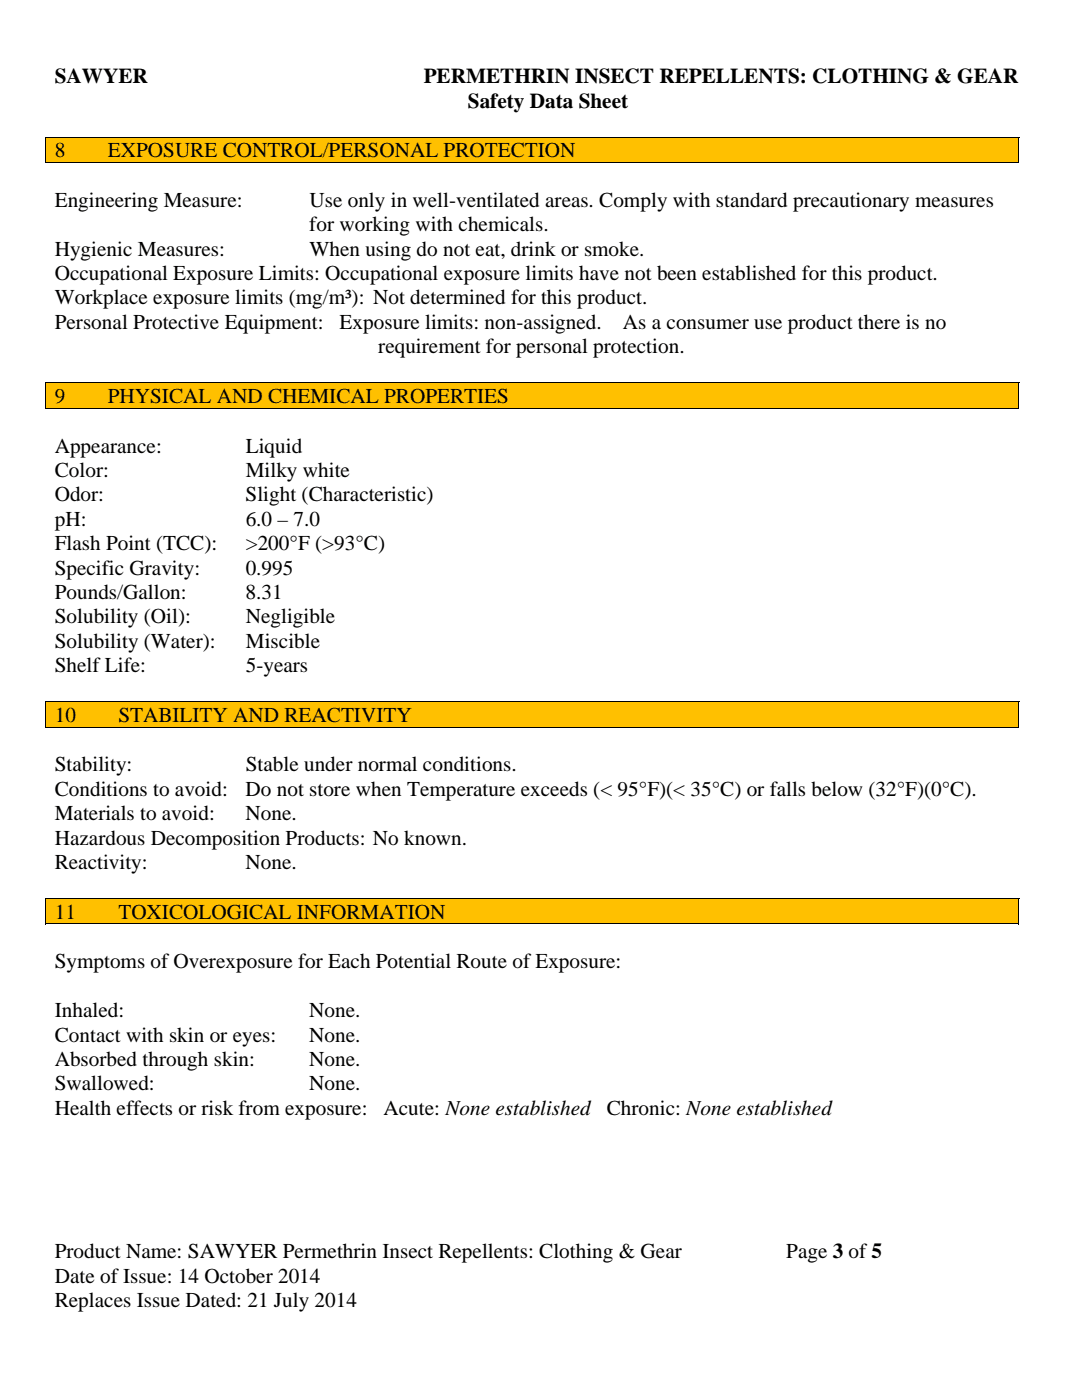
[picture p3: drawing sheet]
<svg xmlns="http://www.w3.org/2000/svg" width="216mm" height="279mm" viewBox="0 0 216 279" stroke-linecap="round" stroke-linejoin="round" font-family="sans-serif">
<defs><g id="words">
<g font-size="4.2">
<text x="10.9" y="16.6">SAWYER</text>
<text x="84.5" y="16.6">PERMETHRIN INSECT REPELLENTS: CLOTHING &amp; GEAR</text>
<text x="93.4" y="21.5">Safety Data Sheet</text>
<text x="10.9" y="31.4">8</text>
<text x="21.5" y="31.4">EXPOSURE CONTROL/PERSONAL PROTECTION</text>
<text x="10.9" y="41.3">Engineering Measure:</text>
<text x="61.7" y="41.3">Use only in well-ventilated areas. Comply with standard precautionary measures</text>
<text x="61.7" y="46.2">for working with chemicals.</text>
<text x="10.9" y="51">Hygienic Measures:</text>
<text x="61.7" y="51">When using do not eat, drink or smoke.</text>
<text x="10.9" y="55.9">Occupational Exposure Limits: Occupational exposure limits have not been established for this product.</text>
<text x="10.9" y="60.7">Workplace exposure limits (mg/m³): Not determined for this product.</text>
<text x="10.9" y="65.6">Personal Protective Equipment:</text>
<text x="67.8" y="65.6">Exposure limits: non-assigned.</text>
<text x="124.3" y="65.6">As a consumer use product there is no</text>
<text x="75.5" y="70.5">requirement for personal protection.</text>
<text x="10.9" y="80.4">9</text>
<text x="21.5" y="80.4">PHYSICAL AND CHEMICAL PROPERTIES</text>
<text x="10.9" y="90.3">Appearance:</text>
<text x="10.9" y="95.2">Color:</text>
<text x="49" y="95.2">Milky white</text>
<text x="49" y="90.3">Liquid</text>
<text x="10.9" y="100.1">Odor:</text>
<text x="49" y="100.1">Slight (Characteristic)</text>
<text x="10.9" y="104.9">pH:</text>
<text x="49" y="104.9">6.0 – 7.0</text>
<text x="10.9" y="109.8">Flash Point (TCC):</text>
<text x="49" y="109.8">&gt;200°F (&gt;93°C)</text>
<text x="10.9" y="114.7">Specific Gravity:</text>
<text x="10.9" y="119.5">Pounds/Gallon:</text>
<text x="49" y="119.5">8.31</text>
<text x="49" y="114.7">0.995</text>
<text x="10.9" y="124.4">Solubility (Oil):</text>
<text x="49" y="124.4">Negligible</text>
<text x="10.9" y="129.3">Solubility (Water):</text>
<text x="49.1" y="129.3">Miscible</text>
<text x="10.9" y="134.1">Shelf Life:</text>
<text x="49" y="134.1">5-years</text>
<text x="10.9" y="144">10</text>
<text x="23.6" y="144">STABILITY AND REACTIVITY</text>
<text x="10.9" y="153.9">Stability:</text>
<text x="49" y="153.9">Stable under normal conditions.</text>
<text x="10.9" y="158.8">Conditions to avoid:</text>
<text x="49" y="158.8">Do not store when Temperature exceeds (&lt; 95°F)(&lt; 35°C) or falls below (32°F)(0°C).</text>
<text x="10.9" y="163.7">Materials to avoid:</text>
<text x="49" y="163.7">None.</text>
<text x="10.9" y="168.6">Hazardous Decomposition Products: No known.</text>
<text x="10.9" y="173.4">Reactivity:</text>
<text x="49" y="173.4">None.</text>
<text x="10.9" y="183.3">11</text>
<text x="23.6" y="183.3">TOXICOLOGICAL INFORMATION</text>
<text x="10.9" y="193.3">Symptoms of Overexposure for Each Potential Route of Exposure:</text>
<text x="10.9" y="203">Inhaled:</text>
<text x="61.7" y="203">None.</text>
<text x="10.9" y="207.9">Contact with skin or eyes:</text>
<text x="61.7" y="207.9">None.</text>
<text x="10.9" y="212.7">Absorbed through skin:</text>
<text x="61.7" y="212.7">None.</text>
<text x="10.9" y="217.6">Swallowed:</text>
<text x="61.7" y="217.6">None.</text>
<text x="10.9" y="222.5">Health effects or risk from exposure:</text>
<text x="76.5" y="222.5">Acute: None established</text>
<text x="121.1" y="222.5">Chronic: None established</text>
<text x="10.9" y="251.1">Product Name: SAWYER Permethrin Insect Repellents: Clothing &amp; Gear</text>
<text x="156.9" y="251.1">Page 3 of 5</text>
<text x="10.9" y="256">Date of Issue: 14 October 2014</text>
<text x="10.9" y="260.9">Replaces Issue Dated: 21 July 2014</text>
</g>
</g></defs>
<g fill="#ffc000">
<path d="M9.1 27.5h194.1v4.8h-194.1z"/>
<path d="M10.9 27.5h190.5v4.8h-190.5z"/>
</g>
<path d="M8.9 27.3h.2v.2h-.2zM203.2 27.3h.2v.2h-.2zM203.2 32.4h.2v.1h-.2z" fill="#000"/>
<path d="M8.9 27.4h194.5M8.9 32.4h194.3M9 27.5v5M203.3 27.5v5" fill="none" stroke="#000" stroke-width=".2"/>
<g fill="#ffc000">
<path d="M9.1 76.5h194.1v4.9h-194.1z"/>
<path d="M10.9 76.5h190.5v4.9h-190.5z"/>
</g>
<path d="M8.9 76.3h.2v.2h-.2zM203.2 76.3h.2v.2h-.2zM203.2 81.4h.2v.2h-.2z" fill="#000"/>
<path d="M8.9 76.4h194.5M9 76.5v5.1M203.3 76.5v5.1M8.9 81.5h194.3" fill="none" stroke="#000" stroke-width=".2"/>
<g fill="#ffc000">
<path d="M9.1 140.1h194.1v4.9h-194.1z"/>
<path d="M10.9 140.1h190.5v4.9h-190.5z"/>
</g>
<path d="M8.9 140h.2v.1h-.2zM203.2 140h.2v.1h-.2zM203.2 145h.2v.2h-.2z" fill="#000"/>
<path d="M8.9 140.1h194.5M8.9 145.1h194.3M9 140.1v5.1M203.3 140.1v5.1" fill="none" stroke="#000" stroke-width=".2"/>
<g fill="#ffc000">
<path d="M9.1 179.5h194.1v4.8h-194.1z"/>
<path d="M10.9 179.5h190.5v4.8h-190.5z"/>
</g>
<path d="M8.9 179.3h.2v.1h-.2zM203.2 179.3h.2v.1h-.2zM203.2 184.3h.2v.2h-.2z" fill="#000"/>
<path d="M8.9 179.3h194.5M9 179.4v5.1M203.3 179.4v5.1M8.9 184.4h194.3" fill="none" stroke="#000" stroke-width=".2"/>
<use href="#words"/>
</svg>
